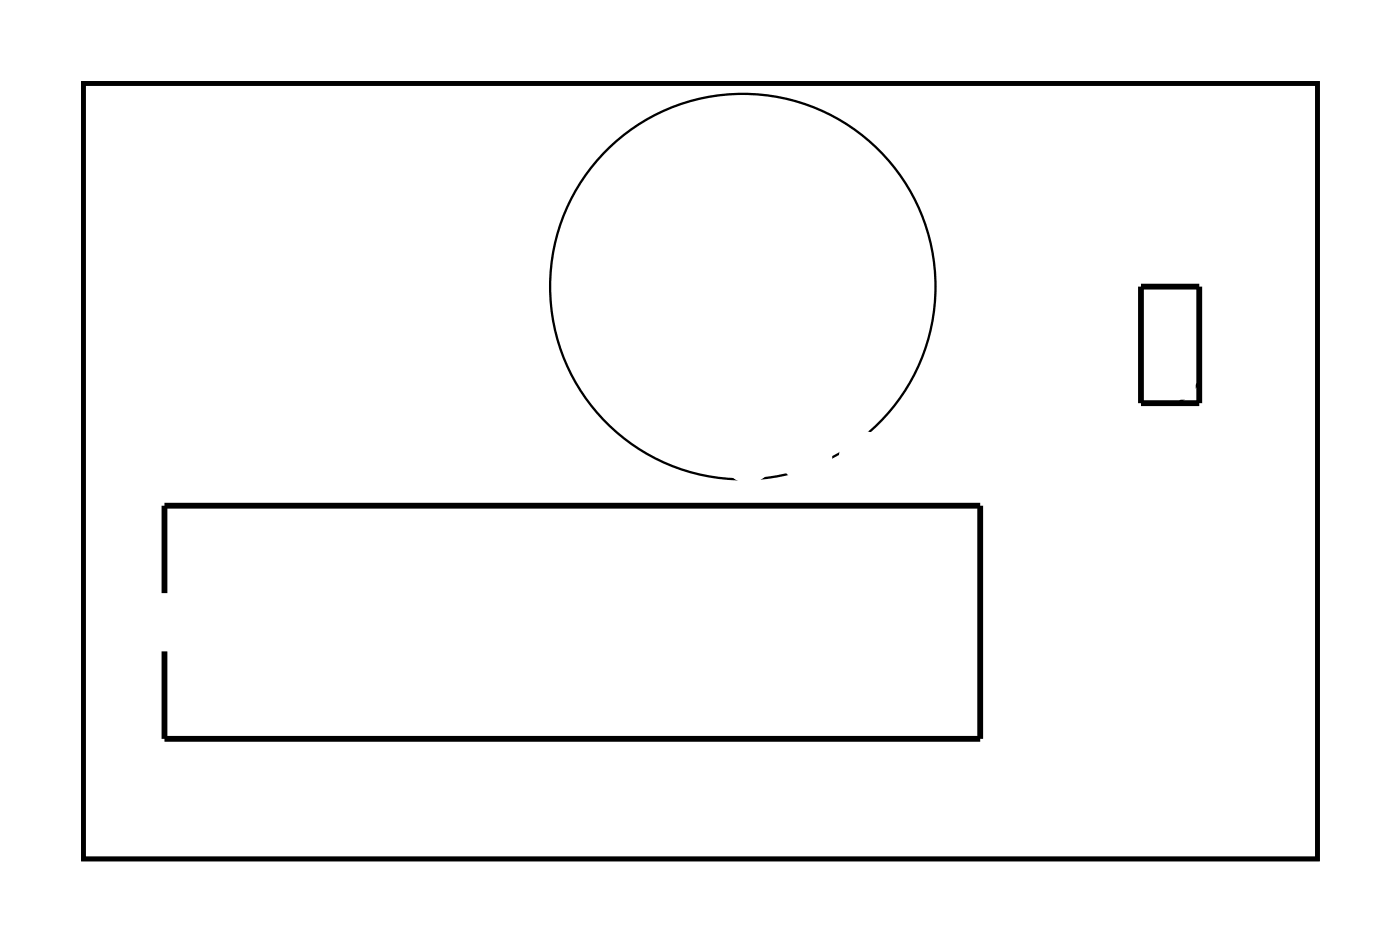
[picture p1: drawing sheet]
<svg xmlns="http://www.w3.org/2000/svg" width="61mm" height="41mm" viewBox="0 0 61 41" stroke-linecap="round" stroke-linejoin="round" font-family="sans-serif">
<path d="M3.6 3.6h53.8v33.8h-53.8z" fill="none" stroke="#000" stroke-width=".2"/>
<path d="M3.6 3.6h53.8v33.8h-53.8z" fill="none" stroke="#000" stroke-width=".04"/>
<path d="M49.7 12.5h2.6v5.1h-2.6zM7.2 25.8v-3.8h35.5v10.2h-35.5v-3.8" fill="none" stroke="#000" stroke-width=".25"/>
<path d="M52.3 16.7l-.9 .9" fill="none" stroke="#000" stroke-width=".13"/>
<circle cx="32.4" cy="12.5" r="8.4" fill="none" stroke="#000" stroke-width=".1"/>
<circle cx="36.9" cy="12.6" r="1" fill="#fff"/>
<circle cx="36.9" cy="12.6" r="1" fill="none" stroke="#fff" stroke-width="1.3" stroke-linecap="butt"/>
<circle cx="35.8" cy="9.2" r="1" fill="#fff"/>
<circle cx="35.8" cy="9.2" r="1" fill="none" stroke="#fff" stroke-width="1.3" stroke-linecap="butt"/>
<circle cx="27.6" cy="12.6" r="1" fill="#fff"/>
<circle cx="27.6" cy="12.6" r="1" fill="none" stroke="#fff" stroke-width="1.3" stroke-linecap="butt"/>
<circle cx="29" cy="9.2" r="1" fill="#fff"/>
<circle cx="29" cy="9.2" r="1" fill="none" stroke="#fff" stroke-width="1.3" stroke-linecap="butt"/>
<circle cx="40.2" cy="19.9" r=".74" fill="#fff"/>
<circle cx="40.2" cy="19.9" r=".74" fill="none" stroke="#fff" stroke-width=".76" stroke-linecap="butt"/>
<circle cx="37.7" cy="19.9" r=".74" fill="#fff"/>
<circle cx="37.7" cy="19.9" r=".74" fill="none" stroke="#fff" stroke-width=".76" stroke-linecap="butt"/>
<circle cx="35.2" cy="19.9" r=".74" fill="#fff"/>
<circle cx="35.2" cy="19.9" r=".74" fill="none" stroke="#fff" stroke-width=".76" stroke-linecap="butt"/>
<circle cx="32.6" cy="19.9" r=".74" fill="#fff"/>
<circle cx="32.6" cy="19.9" r=".74" fill="none" stroke="#fff" stroke-width=".76" stroke-linecap="butt"/>
<circle cx="40.2" cy="19.9" r=".74" fill="#fff"/>
<circle cx="40.2" cy="19.9" r=".74" fill="none" stroke="#fff" stroke-width=".76" stroke-linecap="butt"/>
<circle cx="37.7" cy="19.9" r=".74" fill="#fff"/>
<circle cx="37.7" cy="19.9" r=".74" fill="none" stroke="#fff" stroke-width=".76" stroke-linecap="butt"/>
<circle cx="35.2" cy="19.9" r=".74" fill="#fff"/>
<circle cx="35.2" cy="19.9" r=".74" fill="none" stroke="#fff" stroke-width=".76" stroke-linecap="butt"/>
<circle cx="32.6" cy="19.9" r=".74" fill="#fff"/>
<circle cx="32.6" cy="19.9" r=".74" fill="none" stroke="#fff" stroke-width=".76" stroke-linecap="butt"/>
<circle cx="7" cy="13.7" r=".74" fill="#fff"/>
<circle cx="7" cy="13.7" r=".74" fill="none" stroke="#fff" stroke-width=".76" stroke-linecap="butt"/>
<circle cx="7" cy="16.3" r=".74" fill="#fff"/>
<circle cx="7" cy="16.3" r=".74" fill="none" stroke="#fff" stroke-width=".76" stroke-linecap="butt"/>
<circle cx="7" cy="13.7" r=".74" fill="#fff"/>
<circle cx="7" cy="13.7" r=".74" fill="none" stroke="#fff" stroke-width=".76" stroke-linecap="butt"/>
<circle cx="7" cy="16.3" r=".74" fill="#fff"/>
<circle cx="7" cy="16.3" r=".74" fill="none" stroke="#fff" stroke-width=".76" stroke-linecap="butt"/>
<path d="M7.7 30.2h1.4v1.4h-1.4z" fill="#fff"/>
<path d="M7.7 30.2h1.4v1.4h-1.4z" fill="none" stroke="#fff" stroke-width=".76" stroke-linecap="butt"/>
<circle cx="8.4" cy="30.9" r=".7" fill="#fff"/>
<circle cx="8.4" cy="30.9" r=".7" fill="none" stroke="#fff" stroke-width=".76" stroke-linecap="butt"/>
<circle cx="8.4" cy="23.3" r=".7" fill="#fff"/>
<circle cx="8.4" cy="23.3" r=".7" fill="none" stroke="#fff" stroke-width=".76" stroke-linecap="butt"/>
<circle cx="11" cy="30.9" r=".7" fill="#fff"/>
<circle cx="11" cy="30.9" r=".7" fill="none" stroke="#fff" stroke-width=".76" stroke-linecap="butt"/>
<circle cx="11" cy="23.3" r=".7" fill="#fff"/>
<circle cx="11" cy="23.3" r=".7" fill="none" stroke="#fff" stroke-width=".76" stroke-linecap="butt"/>
<circle cx="13.5" cy="30.9" r=".7" fill="#fff"/>
<circle cx="13.5" cy="30.9" r=".7" fill="none" stroke="#fff" stroke-width=".76" stroke-linecap="butt"/>
<circle cx="13.5" cy="23.3" r=".7" fill="#fff"/>
<circle cx="13.5" cy="23.3" r=".7" fill="none" stroke="#fff" stroke-width=".76" stroke-linecap="butt"/>
<circle cx="16.1" cy="30.9" r=".7" fill="#fff"/>
<circle cx="16.1" cy="30.9" r=".7" fill="none" stroke="#fff" stroke-width=".76" stroke-linecap="butt"/>
<circle cx="16.1" cy="23.3" r=".7" fill="#fff"/>
<circle cx="16.1" cy="23.3" r=".7" fill="none" stroke="#fff" stroke-width=".76" stroke-linecap="butt"/>
<circle cx="18.6" cy="30.9" r=".7" fill="#fff"/>
<circle cx="18.6" cy="30.9" r=".7" fill="none" stroke="#fff" stroke-width=".76" stroke-linecap="butt"/>
<circle cx="18.6" cy="23.3" r=".7" fill="#fff"/>
<circle cx="18.6" cy="23.3" r=".7" fill="none" stroke="#fff" stroke-width=".76" stroke-linecap="butt"/>
<circle cx="21.1" cy="30.9" r=".7" fill="#fff"/>
<circle cx="21.1" cy="30.9" r=".7" fill="none" stroke="#fff" stroke-width=".76" stroke-linecap="butt"/>
<circle cx="21.1" cy="23.3" r=".7" fill="#fff"/>
<circle cx="21.1" cy="23.3" r=".7" fill="none" stroke="#fff" stroke-width=".76" stroke-linecap="butt"/>
<circle cx="23.7" cy="30.9" r=".7" fill="#fff"/>
<circle cx="23.7" cy="30.9" r=".7" fill="none" stroke="#fff" stroke-width=".76" stroke-linecap="butt"/>
<circle cx="23.7" cy="23.3" r=".7" fill="#fff"/>
<circle cx="23.7" cy="23.3" r=".7" fill="none" stroke="#fff" stroke-width=".76" stroke-linecap="butt"/>
<circle cx="26.2" cy="30.9" r=".7" fill="#fff"/>
<circle cx="26.2" cy="30.9" r=".7" fill="none" stroke="#fff" stroke-width=".76" stroke-linecap="butt"/>
<circle cx="26.2" cy="23.3" r=".7" fill="#fff"/>
<circle cx="26.2" cy="23.3" r=".7" fill="none" stroke="#fff" stroke-width=".76" stroke-linecap="butt"/>
<circle cx="28.8" cy="30.9" r=".7" fill="#fff"/>
<circle cx="28.8" cy="30.9" r=".7" fill="none" stroke="#fff" stroke-width=".76" stroke-linecap="butt"/>
<circle cx="28.8" cy="23.3" r=".7" fill="#fff"/>
<circle cx="28.8" cy="23.3" r=".7" fill="none" stroke="#fff" stroke-width=".76" stroke-linecap="butt"/>
<circle cx="31.3" cy="30.9" r=".7" fill="#fff"/>
<circle cx="31.3" cy="30.9" r=".7" fill="none" stroke="#fff" stroke-width=".76" stroke-linecap="butt"/>
<circle cx="31.3" cy="23.3" r=".7" fill="#fff"/>
<circle cx="31.3" cy="23.3" r=".7" fill="none" stroke="#fff" stroke-width=".76" stroke-linecap="butt"/>
<circle cx="33.8" cy="30.9" r=".7" fill="#fff"/>
<circle cx="33.8" cy="30.9" r=".7" fill="none" stroke="#fff" stroke-width=".76" stroke-linecap="butt"/>
<circle cx="33.8" cy="23.3" r=".7" fill="#fff"/>
<circle cx="33.8" cy="23.3" r=".7" fill="none" stroke="#fff" stroke-width=".76" stroke-linecap="butt"/>
<circle cx="36.4" cy="30.9" r=".7" fill="#fff"/>
<circle cx="36.4" cy="30.9" r=".7" fill="none" stroke="#fff" stroke-width=".76" stroke-linecap="butt"/>
<circle cx="36.4" cy="23.3" r=".7" fill="#fff"/>
<circle cx="36.4" cy="23.3" r=".7" fill="none" stroke="#fff" stroke-width=".76" stroke-linecap="butt"/>
<circle cx="38.9" cy="30.9" r=".7" fill="#fff"/>
<circle cx="38.9" cy="30.9" r=".7" fill="none" stroke="#fff" stroke-width=".76" stroke-linecap="butt"/>
<circle cx="38.9" cy="23.3" r=".7" fill="#fff"/>
<circle cx="38.9" cy="23.3" r=".7" fill="none" stroke="#fff" stroke-width=".76" stroke-linecap="butt"/>
<circle cx="41.5" cy="30.9" r=".7" fill="#fff"/>
<circle cx="41.5" cy="30.9" r=".7" fill="none" stroke="#fff" stroke-width=".76" stroke-linecap="butt"/>
<circle cx="41.5" cy="23.3" r=".7" fill="#fff"/>
<circle cx="41.5" cy="23.3" r=".7" fill="none" stroke="#fff" stroke-width=".76" stroke-linecap="butt"/>
<path d="M50.3 15.6h1.4v1.4h-1.4z" fill="#fff"/>
<path d="M50.3 15.6h1.4v1.4h-1.4z" fill="none" stroke="#fff" stroke-width=".76" stroke-linecap="butt"/>
<circle cx="51" cy="16.3" r=".74" fill="#fff"/>
<circle cx="51" cy="16.3" r=".74" fill="none" stroke="#fff" stroke-width=".76" stroke-linecap="butt"/>
<circle cx="51" cy="13.8" r=".74" fill="#fff"/>
<circle cx="51" cy="13.8" r=".74" fill="none" stroke="#fff" stroke-width=".76" stroke-linecap="butt"/>
<circle cx="18.6" cy="19" r=".74" fill="#fff"/>
<circle cx="18.6" cy="19" r=".74" fill="none" stroke="#fff" stroke-width=".76" stroke-linecap="butt"/>
<circle cx="16.1" cy="19" r=".74" fill="#fff"/>
<circle cx="16.1" cy="19" r=".74" fill="none" stroke="#fff" stroke-width=".76" stroke-linecap="butt"/>
<circle cx="18.6" cy="19" r=".74" fill="#fff"/>
<circle cx="18.6" cy="19" r=".74" fill="none" stroke="#fff" stroke-width=".76" stroke-linecap="butt"/>
<circle cx="16.1" cy="19" r=".74" fill="#fff"/>
<circle cx="16.1" cy="19" r=".74" fill="none" stroke="#fff" stroke-width=".76" stroke-linecap="butt"/>
<circle cx="27.6" cy="12.5" r=".64" fill="#fff"/>
<circle cx="27.6" cy="12.5" r=".64" fill="none" stroke="#fff" stroke-width=".51"/>
<circle cx="37.1" cy="12.5" r=".64" fill="#fff"/>
<circle cx="37.1" cy="12.5" r=".64" fill="none" stroke="#fff" stroke-width=".51"/>
<circle cx="29" cy="9.1" r=".64" fill="#fff"/>
<circle cx="29" cy="9.1" r=".64" fill="none" stroke="#fff" stroke-width=".51"/>
<circle cx="29" cy="15.8" r=".64" fill="#fff"/>
<circle cx="29" cy="15.8" r=".64" fill="none" stroke="#fff" stroke-width=".51"/>
<circle cx="35.7" cy="15.8" r=".64" fill="#fff"/>
<circle cx="35.7" cy="15.8" r=".64" fill="none" stroke="#fff" stroke-width=".51"/>
<circle cx="35.7" cy="9.1" r=".64" fill="#fff"/>
<circle cx="35.7" cy="9.1" r=".64" fill="none" stroke="#fff" stroke-width=".51"/>
<circle cx="32.4" cy="12.5" r="1.5" fill="#fff"/>
<circle cx="32.4" cy="12.5" r="1.5" fill="none" stroke="#fff" stroke-width=".25"/>
<circle cx="27.6" cy="12.5" r=".64" fill="#fff"/>
<circle cx="27.6" cy="12.5" r=".64" fill="none" stroke="#fff" stroke-width=".51"/>
<circle cx="37.1" cy="12.5" r=".64" fill="#fff"/>
<circle cx="37.1" cy="12.5" r=".64" fill="none" stroke="#fff" stroke-width=".51"/>
<circle cx="29" cy="9.1" r=".64" fill="#fff"/>
<circle cx="29" cy="9.1" r=".64" fill="none" stroke="#fff" stroke-width=".51"/>
<circle cx="29" cy="15.8" r=".64" fill="#fff"/>
<circle cx="29" cy="15.8" r=".64" fill="none" stroke="#fff" stroke-width=".51"/>
<circle cx="35.7" cy="15.8" r=".64" fill="#fff"/>
<circle cx="35.7" cy="15.8" r=".64" fill="none" stroke="#fff" stroke-width=".51"/>
<circle cx="35.7" cy="9.1" r=".64" fill="#fff"/>
<circle cx="35.7" cy="9.1" r=".64" fill="none" stroke="#fff" stroke-width=".51"/>
<circle cx="32.4" cy="12.5" r="1.5" fill="#fff"/>
<circle cx="32.4" cy="12.5" r="1.5" fill="none" stroke="#fff" stroke-width=".25"/>
</svg>
